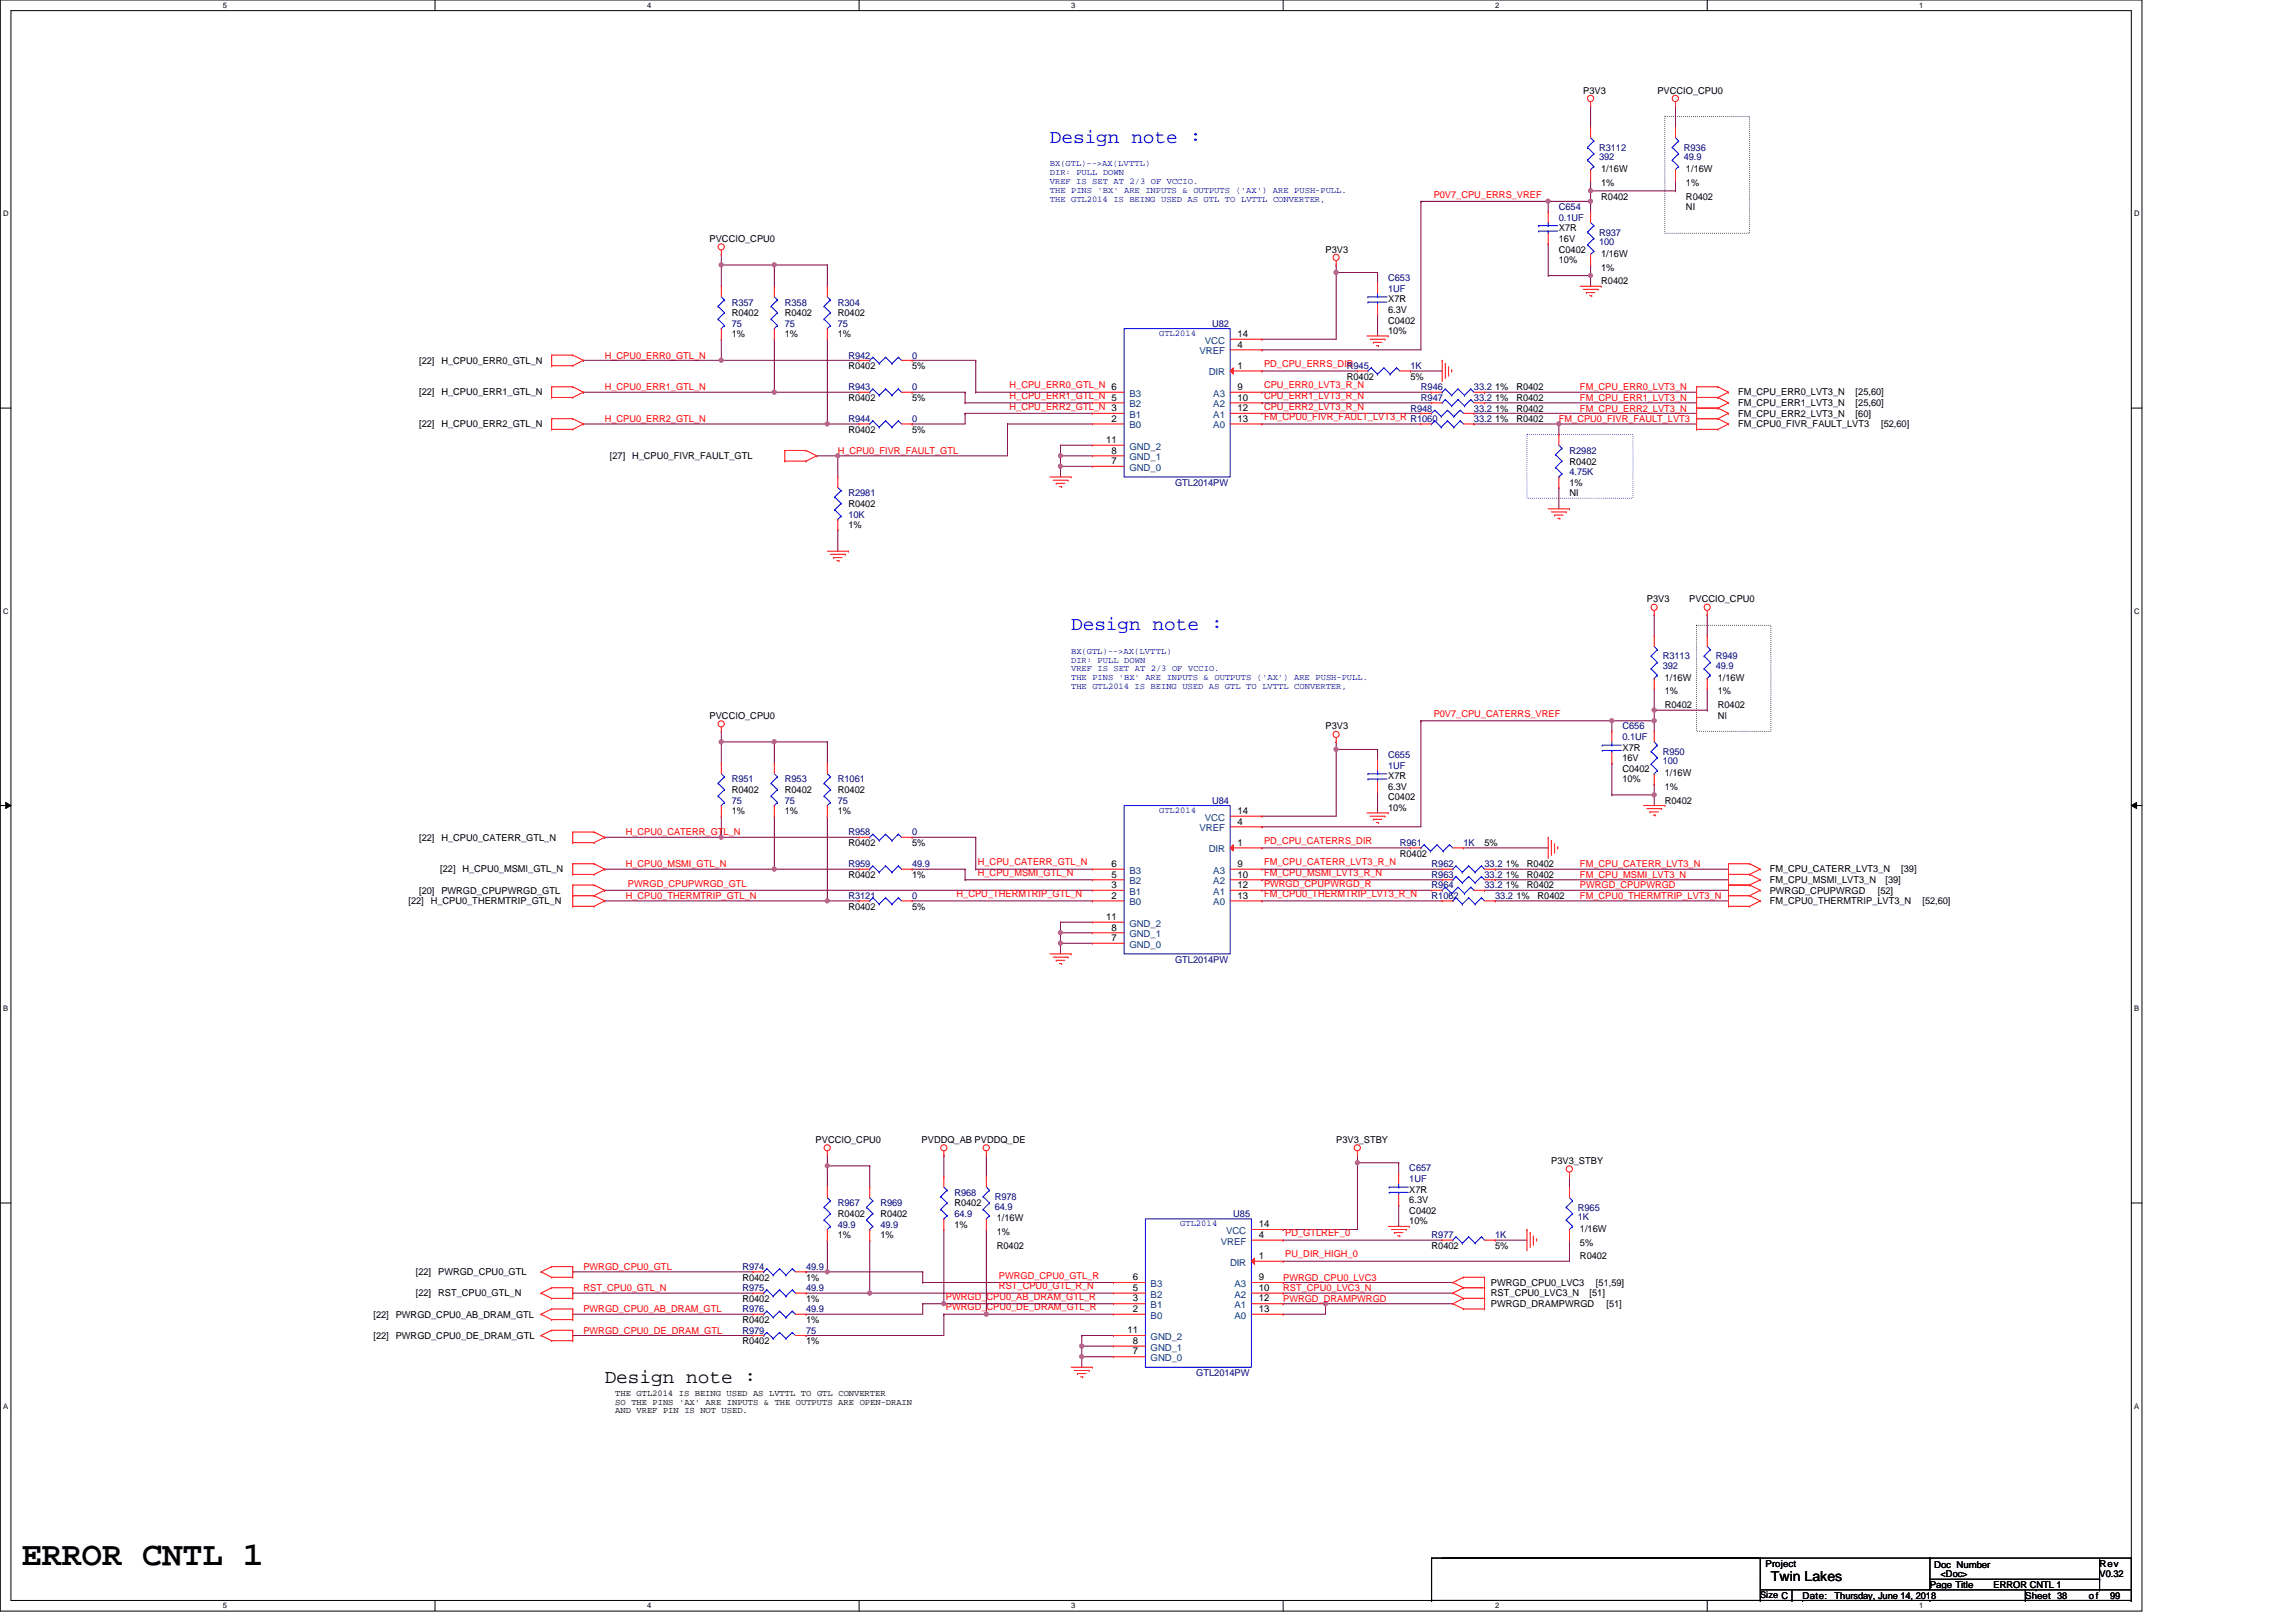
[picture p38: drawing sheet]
<svg xmlns="http://www.w3.org/2000/svg" width="297mm" height="210mm" viewBox="0 0 297 210" stroke-linecap="round" stroke-linejoin="round" font-family="sans-serif">
<defs><g id="words">
<text font-size="4.3" x="2.8" y="202.5">ERROR CNTL 1</text>
<g font-size="2.5" fill="#00f">
<text x="135.8" y="18.5">Design note :</text>
<text x="138.6" y="81.6">Design note :</text>
</g>
<text font-size="2.5" x="78.2" y="178.9">Design note :</text>
<text font-size="1.8" x="229.1" y="204.6">Twin Lakes</text>
<g font-size="1.2">
<text x="204.8" y="12.1">P3V3</text>
<text x="214.4" y="12.1">PVCCIO_CPU0</text>
<text x="207.2" y="22.2">1/16W</text>
<text x="218.1" y="22.2">1/16W</text>
<text x="201.7" y="29.9">X7R</text>
<text x="207.2" y="24">1%</text>
<text x="207.2" y="25.8">R0402</text>
<text x="218.1" y="24">1%</text>
<text x="218.1" y="25.8">R0402</text>
<text x="218.1" y="27.2">NI</text>
<text x="91.8" y="31.3">PVCCIO_CPU0</text>
<text x="171.5" y="32.7">P3V3</text>
<text x="201.7" y="31.3">16V</text>
<text x="201.7" y="32.7">C0402</text>
<text x="201.7" y="34">10%</text>
<text x="207.2" y="33.2">1/16W</text>
<text x="207.2" y="35">1%</text>
<text x="94.7" y="40.9">R0402</text>
<text x="101.5" y="40.9">R0402</text>
<text x="108.4" y="40.9">R0402</text>
<text x="179.6" y="39.1">X7R</text>
<text x="179.6" y="40.5">6.3V</text>
<text x="179.6" y="41.9">C0402</text>
<text x="207.2" y="36.8">R0402</text>
<text x="54.2" y="47.1">[22]</text>
<text x="57.1" y="47.1">H_CPU0_ERR0_GTL_N</text>
<text x="94.7" y="43.6">1%</text>
<text x="101.5" y="43.6">1%</text>
<text x="108.4" y="43.6">1%</text>
<text x="109.8" y="47.8">R0402</text>
<text x="118" y="47.8">5%</text>
<text x="160.1" y="47.7">1</text>
<text x="160.1" y="45">4</text>
<text x="160.1" y="43.6">14</text>
<text x="179.6" y="43.2">10%</text>
<text x="54.2" y="51.2">[22]</text>
<text x="57.1" y="51.2">H_CPU0_ERR1_GTL_N</text>
<text x="109.8" y="51.9">R0402</text>
<text x="118" y="51.9">5%</text>
<text x="160.1" y="50.5">9</text>
<text x="160.1" y="51.8">10</text>
<text x="160.1" y="53.2">12</text>
<text x="174.2" y="49.1">R0402</text>
<text x="182.5" y="49.1">5%</text>
<text x="193.4" y="50.5">1%</text>
<text x="193.4" y="53.3">1%</text>
<text x="193.4" y="51.9">1%</text>
<text x="196.2" y="50.5">R0402</text>
<text x="196.2" y="53.3">R0402</text>
<text x="196.2" y="51.9">R0402</text>
<text x="224.9" y="51.2">FM_CPU_ERR0_LVT3_N</text>
<text x="224.9" y="52.6">FM_CPU_ERR1_LVT3_N</text>
<text x="224.9" y="53.9">FM_CPU_ERR2_LVT3_N</text>
<text x="240.1" y="51.2">[25,60]</text>
<text x="240.1" y="52.6">[25,60]</text>
<text x="240.1" y="53.9">[60]</text>
<text x="54.2" y="55.3">[22]</text>
<text x="57.1" y="55.3">H_CPU0_ERR2_GTL_N</text>
<text x="78.9" y="59.4">[27]</text>
<text x="81.8" y="59.4">H_CPU0_FIVR_FAULT_GTL</text>
<text x="109.8" y="56">R0402</text>
<text x="118" y="56">5%</text>
<text x="143.1" y="57.3">11</text>
<text x="143.8" y="54.6">2</text>
<text x="143.8" y="58.7">8</text>
<text x="160.1" y="54.6">13</text>
<text x="193.4" y="54.6">1%</text>
<text x="196.2" y="54.6">R0402</text>
<text x="224.9" y="55.3">FM_CPU0_FIVR_FAULT_LVT3</text>
<text x="243.4" y="55.3">[52,60]</text>
<text x="109.8" y="65.6">R0402</text>
<text x="143.8" y="60">7</text>
<text x="203" y="60.1">R0402</text>
<text x="203" y="62.8">1%</text>
<text x="203" y="64.2">NI</text>
<text x="109.8" y="68.3">1%</text>
<text x="213.1" y="77.9">P3V3</text>
<text x="218.5" y="77.9">PVCCIO_CPU0</text>
<text x="215.4" y="88.1">1/16W</text>
<text x="215.4" y="89.9">1%</text>
<text x="222.2" y="88.1">1/16W</text>
<text x="222.2" y="89.9">1%</text>
<text x="91.8" y="93">PVCCIO_CPU0</text>
<text x="171.5" y="94.4">P3V3</text>
<text x="215.4" y="91.7">R0402</text>
<text x="222.2" y="91.7">R0402</text>
<text x="222.2" y="93">NI</text>
<text x="179.6" y="100.8">X7R</text>
<text x="209.9" y="97.1">X7R</text>
<text x="209.9" y="98.5">16V</text>
<text x="209.9" y="99.9">C0402</text>
<text x="209.9" y="101.3">10%</text>
<text x="215.4" y="100.4">1/16W</text>
<text x="94.7" y="102.6">R0402</text>
<text x="94.7" y="105.4">1%</text>
<text x="101.5" y="102.6">R0402</text>
<text x="101.5" y="105.4">1%</text>
<text x="108.4" y="102.6">R0402</text>
<text x="108.4" y="105.4">1%</text>
<text x="160.1" y="106.7">4</text>
<text x="160.1" y="105.3">14</text>
<text x="179.6" y="102.2">6.3V</text>
<text x="179.6" y="103.6">C0402</text>
<text x="179.6" y="105">10%</text>
<text x="215.4" y="102.2">1%</text>
<text x="215.4" y="104">R0402</text>
<text x="54.2" y="108.8">[22]</text>
<text x="57" y="112.9">[22]</text>
<text x="57.1" y="108.8">H_CPU0_CATERR_GTL_N</text>
<text x="59.8" y="112.9">H_CPU0_MSMI_GTL_N</text>
<text x="109.8" y="113.6">R0402</text>
<text x="109.8" y="109.5">R0402</text>
<text x="118" y="113.6">1%</text>
<text x="118" y="109.5">5%</text>
<text x="143.8" y="113.6">5</text>
<text x="143.8" y="112.2">6</text>
<text x="160.1" y="112.2">9</text>
<text x="160.1" y="113.6">10</text>
<text x="160.1" y="109.4">1</text>
<text x="181.1" y="110.9">R0402</text>
<text x="192.1" y="109.5">5%</text>
<text x="194.8" y="113.6">1%</text>
<text x="194.8" y="112.2">1%</text>
<text x="197.5" y="113.6">R0402</text>
<text x="197.5" y="112.2">R0402</text>
<text x="229" y="112.9">FM_CPU_CATERR_LVT3_N</text>
<text x="246" y="112.9">[39]</text>
<text x="52.9" y="117">[22]</text>
<text x="54.2" y="115.7">[20]</text>
<text x="55.7" y="117">H_CPU0_THERMTRIP_GTL_N</text>
<text x="57.1" y="115.7">PWRGD_CPUPWRGD_GTL</text>
<text x="109.8" y="117.7">R0402</text>
<text x="118" y="117.7">5%</text>
<text x="143.1" y="119">11</text>
<text x="143.8" y="116.3">2</text>
<text x="143.8" y="114.9">3</text>
<text x="160.1" y="114.9">12</text>
<text x="160.1" y="116.3">13</text>
<text x="194.8" y="115">1%</text>
<text x="196.2" y="116.3">1%</text>
<text x="197.5" y="115">R0402</text>
<text x="198.9" y="116.3">R0402</text>
<text x="229" y="114.3">FM_CPU_MSMI_LVT3_N</text>
<text x="229" y="115.7">PWRGD_CPUPWRGD</text>
<text x="229" y="117">FM_CPU0_THERMTRIP_LVT3_N</text>
<text x="242.9" y="115.7">[52]</text>
<text x="243.9" y="114.3">[39]</text>
<text x="248.7" y="117">[52,60]</text>
<text x="143.8" y="120.4">8</text>
<text x="143.8" y="121.8">7</text>
<text x="105.5" y="147.9">PVCCIO_CPU0</text>
<text x="119.2" y="147.9">PVDDQ_AB PVDDQ_DE</text>
<text x="172.9" y="147.9">P3V3_STBY</text>
<text x="182.3" y="154.3">X7R</text>
<text x="182.3" y="155.7">6.3V</text>
<text x="200.7" y="150.6">P3V3_STBY</text>
<text x="108.4" y="157.5">R0402</text>
<text x="108.4" y="160.2">1%</text>
<text x="113.9" y="157.5">R0402</text>
<text x="113.9" y="160.2">1%</text>
<text x="123.5" y="156.1">R0402</text>
<text x="123.5" y="158.9">1%</text>
<text x="129" y="158">1/16W</text>
<text x="129" y="159.8">1%</text>
<text x="129" y="161.6">R0402</text>
<text x="162.9" y="160.2">4</text>
<text x="162.9" y="158.8">14</text>
<text x="182.3" y="157.1">C0402</text>
<text x="182.3" y="158.5">10%</text>
<text x="185.2" y="161.6">R0402</text>
<text x="193.4" y="161.6">5%</text>
<text x="204.4" y="159.4">1/16W</text>
<text x="204.4" y="161.2">5%</text>
<text x="53.8" y="165">[22]</text>
<text x="53.8" y="167.8">[22]</text>
<text x="56.7" y="165">PWRGD_CPU0_GTL</text>
<text x="56.7" y="167.8">RST_CPU0_GTL_N</text>
<text x="96.1" y="165.7">R0402</text>
<text x="104.3" y="165.7">1%</text>
<text x="146.6" y="167">5</text>
<text x="146.6" y="165.7">6</text>
<text x="162.9" y="165.7">9</text>
<text x="162.9" y="167">10</text>
<text x="162.9" y="162.9">1</text>
<text x="192.9" y="166.4">PWRGD_CPU0_LVC3</text>
<text x="192.9" y="167.8">RST_CPU0_LVC3_N</text>
<text x="204.4" y="163">R0402</text>
<text x="205.7" y="167.8">[51]</text>
<text x="206.5" y="166.4">[51,59]</text>
<text x="48.3" y="170.5">[22]</text>
<text x="48.3" y="173.3">[22]</text>
<text x="51.2" y="170.5">PWRGD_CPU0_AB_DRAM_GTL</text>
<text x="51.2" y="173.3">PWRGD_CPU0_DE_DRAM_GTL</text>
<text x="96.1" y="168.5">R0402</text>
<text x="96.1" y="173.9">R0402</text>
<text x="96.1" y="171.2">R0402</text>
<text x="104.3" y="168.5">1%</text>
<text x="104.3" y="173.9">1%</text>
<text x="104.3" y="171.2">1%</text>
<text x="145.9" y="172.5">11</text>
<text x="146.6" y="169.8">2</text>
<text x="146.6" y="168.4">3</text>
<text x="146.6" y="173.9">8</text>
<text x="162.9" y="168.4">12</text>
<text x="162.9" y="169.8">13</text>
<text x="192.9" y="169.1">PWRGD_DRAMPWRGD</text>
<text x="207.8" y="169.1">[51]</text>
<text x="146.6" y="175.3">7</text>
<text x="228.4" y="202.8">Project</text>
<text x="250.2" y="202.9">Doc Number</text>
<text x="271.6" y="202.8">Rev</text>
<text x="227.7" y="206.8">Size C</text>
<text x="233.2" y="206.9">Date:</text>
<text x="237.3" y="206.9">Thursday, June 14, 2018</text>
<text x="249.7" y="205.5">Page Title</text>
<text x="251.1" y="204.1">&lt;Doc&gt;</text>
<text x="257.9" y="205.5">ERROR CNTL 1</text>
<text x="262" y="206.9">Sheet 38</text>
<text x="270.3" y="206.9">of</text>
<text x="271.6" y="204.1">V0.32</text>
<text x="273" y="206.9">99</text>
</g>
<g font-size="1.2" fill="#000080">
<text x="206.9" y="19.5">R3112</text>
<text x="206.9" y="20.7">392</text>
<text x="217.8" y="19.5">R936</text>
<text x="217.8" y="20.7">49.9</text>
<text x="201.7" y="27.2">C654</text>
<text x="201.7" y="28.6">0.1UF</text>
<text x="206.9" y="30.5">R937</text>
<text x="206.9" y="31.7">100</text>
<text x="94.7" y="39.5">R357</text>
<text x="101.5" y="39.5">R358</text>
<text x="108.4" y="39.5">R304</text>
<text x="179.6" y="36.4">C653</text>
<text x="179.6" y="37.7">1UF</text>
<text x="94.7" y="42.3">75</text>
<text x="101.5" y="42.3">75</text>
<text x="108.4" y="42.3">75</text>
<text x="109.8" y="46.4">R942</text>
<text x="118" y="46.4">0</text>
<text x="156.8" y="42.3">U82</text>
<text x="174.2" y="47.8">R945</text>
<text x="182.5" y="47.8">1K</text>
<text x="109.8" y="50.5">R943</text>
<text x="118" y="50.5">0</text>
<text x="182.5" y="53.3">R948</text>
<text x="183.8" y="50.5">R946</text>
<text x="183.8" y="51.9">R947</text>
<text x="190.7" y="50.5">33.2</text>
<text x="190.7" y="53.3">33.2</text>
<text x="190.7" y="51.9">33.2</text>
<text x="109.8" y="54.6">R944</text>
<text x="118" y="54.6">0</text>
<text x="190.7" y="54.6">33.2</text>
<text x="203" y="58.7">R2982</text>
<text x="109.8" y="64.2">R2981</text>
<text x="152" y="62.8">GTL2014PW</text>
<text x="203" y="61.5">4.75K</text>
<text x="109.8" y="67">10K</text>
<text x="215.1" y="85.3">R3113</text>
<text x="215.1" y="86.6">392</text>
<text x="222" y="85.3">R949</text>
<text x="222" y="86.6">49.9</text>
<text x="209.9" y="94.4">C656</text>
<text x="209.9" y="95.8">0.1UF</text>
<text x="94.7" y="101.3">R951</text>
<text x="101.5" y="101.3">R953</text>
<text x="108.4" y="101.3">R1061</text>
<text x="179.6" y="98.1">C655</text>
<text x="179.6" y="99.5">1UF</text>
<text x="215.1" y="97.7">R950</text>
<text x="215.1" y="98.9">100</text>
<text x="94.7" y="104">75</text>
<text x="101.5" y="104">75</text>
<text x="108.4" y="104">75</text>
<text x="156.8" y="104">U84</text>
<text x="109.8" y="112.2">R959</text>
<text x="109.8" y="108.1">R958</text>
<text x="118" y="112.2">49.9</text>
<text x="118" y="108.1">0</text>
<text x="181.1" y="109.5">R961</text>
<text x="185.2" y="113.6">R963</text>
<text x="185.2" y="112.2">R962</text>
<text x="189.3" y="109.5">1K</text>
<text x="192.1" y="113.6">33.2</text>
<text x="192.1" y="112.2">33.2</text>
<text x="109.8" y="116.3">R3121</text>
<text x="118" y="116.3">0</text>
<text x="185.2" y="115">R964</text>
<text x="185.2" y="116.3">R1062</text>
<text x="192.1" y="115">33.2</text>
<text x="193.4" y="116.3">33.2</text>
<text x="152" y="124.6">GTL2014PW</text>
<text x="123.5" y="154.7">R968</text>
<text x="128.7" y="155.3">R978</text>
<text x="182.3" y="151.6">C657</text>
<text x="182.3" y="153">1UF</text>
<text x="108.4" y="156.1">R967</text>
<text x="108.4" y="158.9">49.9</text>
<text x="113.9" y="156.1">R969</text>
<text x="113.9" y="158.9">49.9</text>
<text x="123.5" y="157.5">64.9</text>
<text x="128.7" y="156.5">64.9</text>
<text x="159.6" y="157.5">U85</text>
<text x="185.2" y="160.2">R977</text>
<text x="193.4" y="160.2">1K</text>
<text x="204.1" y="156.7">R965</text>
<text x="204.1" y="157.9">1K</text>
<text x="96.1" y="167.1">R975</text>
<text x="96.1" y="164.3">R974</text>
<text x="104.3" y="167.1">49.9</text>
<text x="104.3" y="164.3">49.9</text>
<text x="96.1" y="172.6">R979</text>
<text x="96.1" y="169.8">R976</text>
<text x="104.3" y="172.6">75</text>
<text x="104.3" y="169.8">49.9</text>
<text x="154.8" y="178.1">GTL2014PW</text>
</g>
<g font-size="1.2" fill="#f00">
<text x="185.5" y="25.6">P0V7_CPU_ERRS_VREF</text>
<text x="78.2" y="46.4">H_CPU0_ERR0_GTL_N</text>
<text x="163.5" y="47.5">PD_CPU_ERRS_DIR</text>
<text x="78.2" y="50.5">H_CPU0_ERR1_GTL_N</text>
<text x="130.6" y="53">H_CPU_ERR2_GTL_N 3</text>
<text x="130.6" y="51.6">H_CPU_ERR1_GTL_N 5</text>
<text x="130.6" y="50.3">H_CPU_ERR0_GTL_N 6</text>
<text x="163.5" y="50.3">CPU_ERR0_LVT3_R_N</text>
<text x="163.5" y="53">CPU_ERR2_LVT3_R_N</text>
<text x="163.5" y="51.6">CPU_ERR1_LVT3_R_N</text>
<text x="204.4" y="53.3">FM_CPU_ERR2_LVT3_N</text>
<text x="204.4" y="50.5">FM_CPU_ERR0_LVT3_N</text>
<text x="204.4" y="51.9">FM_CPU_ERR1_LVT3_N</text>
<text x="78.2" y="54.6">H_CPU0_ERR2_GTL_N</text>
<text x="108.4" y="58.7">H_CPU0_FIVR_FAULT_GTL</text>
<text x="163.5" y="54.4">FM_CPU0_FIVR_FAULT_LVT3_R R1060</text>
<text x="201.7" y="54.6">FM_CPU0_FIVR_FAULT_LVT3</text>
<text x="185.5" y="92.8">P0V7_CPU_CATERRS_VREF</text>
<text x="81" y="108.1">H_CPU0_CATERR_GTL_N</text>
<text x="81" y="112.2">H_CPU0_MSMI_GTL_N</text>
<text x="126.5" y="113.4">H_CPU_MSMI_GTL_N</text>
<text x="126.5" y="112">H_CPU_CATERR_GTL_N</text>
<text x="163.5" y="113.4">FM_CPU_MSMI_LVT3_R_N</text>
<text x="163.5" y="109.2">PD_CPU_CATERRS_DIR</text>
<text x="163.5" y="112">FM_CPU_CATERR_LVT3_R_N</text>
<text x="204.4" y="113.6">FM_CPU_MSMI_LVT3_N</text>
<text x="204.4" y="112.2">FM_CPU_CATERR_LVT3_N</text>
<text x="81" y="116.3">H_CPU0_THERMTRIP_GTL_N</text>
<text x="81.2" y="114.7">PWRGD_CPUPWRGD_GTL</text>
<text x="123.8" y="116.1">H_CPU_THERMTRIP_GTL_N</text>
<text x="163.5" y="114.7">PWRGD_CPUPWRGD_R</text>
<text x="163.5" y="116.1">FM_CPU0_THERMTRIP_LVT3_R_N</text>
<text x="204.4" y="115">PWRGD_CPUPWRGD</text>
<text x="204.4" y="116.3">FM_CPU0_THERMTRIP_LVT3_N</text>
<text x="166.3" y="160">PD_GTLREF_0</text>
<text x="75.5" y="164.3">PWRGD_CPU0_GTL</text>
<text x="75.5" y="167.1">RST_CPU0_GTL_N</text>
<text x="129.2" y="165.5">PWRGD_CPU0_GTL_R</text>
<text x="129.2" y="166.9">RST_CPU0_GTL_R_N</text>
<text x="166" y="167.1">RST_CPU0_LVC3_N</text>
<text x="166" y="165.7">PWRGD_CPU0_LVC3</text>
<text x="166.3" y="162.7">PU_DIR_HIGH_0</text>
<text x="75.5" y="169.8">PWRGD_CPU0_AB_DRAM_GTL</text>
<text x="75.5" y="172.6">PWRGD_CPU0_DE_DRAM_GTL</text>
<text x="122.4" y="169.6">PWRGD_CPU0_DE_DRAM_GTL_R</text>
<text x="122.4" y="168.2">PWRGD_CPU0_AB_DRAM_GTL_R</text>
<text x="166" y="168.5">PWRGD_DRAMPWRGD</text>
</g>
<g font-size="1.2" fill="#004080">
<text x="155.2" y="45.8">VREF</text>
<text x="155.9" y="44.5">VCC</text>
<text x="146.1" y="52.7">B2</text>
<text x="146.1" y="51.3">B3</text>
<text x="156.4" y="48.6">DIR</text>
<text x="157" y="51.3">A3</text>
<text x="157" y="52.7">A2</text>
<text x="146.1" y="55.4">B0</text>
<text x="146.1" y="54.1">B1</text>
<text x="146.1" y="58.2">GND_2</text>
<text x="146.1" y="59.6">GND_1</text>
<text x="157" y="54.1">A1</text>
<text x="157" y="55.4">A0</text>
<text x="146.1" y="60.9">GND_0</text>
<text x="155.2" y="107.6">VREF</text>
<text x="155.9" y="106.2">VCC</text>
<text x="146.1" y="113.1">B3</text>
<text x="156.4" y="110.3">DIR</text>
<text x="157" y="113.1">A3</text>
<text x="146.1" y="117.2">B0</text>
<text x="146.1" y="115.8">B1</text>
<text x="146.1" y="114.4">B2</text>
<text x="146.1" y="119.9">GND_2</text>
<text x="157" y="114.4">A2</text>
<text x="157" y="115.8">A1</text>
<text x="157" y="117.2">A0</text>
<text x="146.1" y="121.3">GND_1</text>
<text x="146.1" y="122.6">GND_0</text>
<text x="157.9" y="161.1">VREF</text>
<text x="158.6" y="159.7">VCC</text>
<text x="148.9" y="167.9">B2</text>
<text x="148.9" y="166.5">B3</text>
<text x="159.1" y="163.8">DIR</text>
<text x="159.7" y="166.5">A3</text>
<text x="159.7" y="167.9">A2</text>
<text x="148.9" y="170.6">B0</text>
<text x="148.9" y="169.3">B1</text>
<text x="148.9" y="173.4">GND_2</text>
<text x="159.7" y="169.3">A1</text>
<text x="159.7" y="170.6">A0</text>
<text x="148.9" y="174.8">GND_1</text>
<text x="148.9" y="176.1">GND_0</text>
</g>
<g font-size="1.1" fill="#00f">
<text x="135.8" y="21.5">BX(GTL)--&gt;AX(LVTTL)</text>
<text x="135.8" y="22.6">DIR: PULL DOWN</text>
<text x="135.8" y="23.8">VREF IS SET AT 2/3 OF VCCIO.</text>
<text x="135.8" y="24.9">THE PINS 'BX' ARE INPUTS &amp; OUTPUTS ('AX') ARE PUSH-PULL.</text>
<text x="135.8" y="26.1">THE GTL2014 IS BEING USED AS GTL TO LVTTL CONVERTER,</text>
<text x="150" y="43.5">GTL2014</text>
<text x="138.6" y="84.6">BX(GTL)--&gt;AX(LVTTL)</text>
<text x="138.6" y="85.7">DIR: PULL DOWN</text>
<text x="138.6" y="86.9">VREF IS SET AT 2/3 OF VCCIO.</text>
<text x="138.6" y="88">THE PINS 'BX' ARE INPUTS &amp; OUTPUTS ('AX') ARE PUSH-PULL.</text>
<text x="138.6" y="89.2">THE GTL2014 IS BEING USED AS GTL TO LVTTL CONVERTER,</text>
<text x="150" y="105.2">GTL2014</text>
<text x="152.7" y="158.7">GTL2014</text>
</g>
<g font-size="1.1">
<text x="79.6" y="180.6">THE GTL2014 IS BEING USED AS LVTTL TO GTL CONVERTER</text>
<text x="79.6" y="181.8">SO THE PINS 'AX' ARE INPUTS &amp; THE OUTPUTS ARE OPEN-DRAIN</text>
<text x="79.6" y="182.9">AND VREF PIN IS NOT USED.</text>
</g>
<g font-size="1">
<text x="28.8" y="1">5</text>
<text x="83.7" y="1">4</text>
<text x="138.6" y="1">3</text>
<text x="193.4" y="1">2</text>
<text x="248.3" y="1">1</text>
<text x=".4" y="28">D</text>
<text x="276.1" y="28">D</text>
<text x=".4" y="79.4">C</text>
<text x="276.1" y="79.4">C</text>
<text x=".4" y="130.9">B</text>
<text x="276.1" y="130.9">B</text>
<text x=".4" y="182.3">A</text>
<text x="276.1" y="182.3">A</text>
<text x="28.8" y="208.2">5</text>
<text x="83.7" y="208.2">4</text>
<text x="138.6" y="208.2">3</text>
<text x="193.4" y="208.2">2</text>
<text x="248.3" y="208.2">1</text>
</g>
</g></defs>
<path d="M0 0h277.1v208.5h-277.1zM1.4 1.4h274.3v205.7h-274.3z" fill="none" stroke="#000" stroke-width=".13"/>
<g fill="#fff">
<path d="M28.8 .1h.6v1.1h-.6z"/>
<path d="M28.8 207.3h.6v1.1h-.6z"/>
</g>
<path d="M56.3 0v1.4M56.3 207.1v1.4" fill="none" stroke="#000" stroke-width=".13"/>
<g fill="#fff">
<path d="M83.7 .1h.6v1.1h-.6z"/>
<path d="M83.7 207.3h.6v1.1h-.6z"/>
</g>
<path d="M111.1 0v1.4M111.1 207.1v1.4" fill="none" stroke="#000" stroke-width=".13"/>
<g fill="#fff">
<path d="M138.6 .1h.5v1.1h-.5z"/>
<path d="M138.6 207.3h.5v1.1h-.5z"/>
</g>
<path d="M166 0v1.4M166 207.1v1.4" fill="none" stroke="#000" stroke-width=".13"/>
<g fill="#fff">
<path d="M193.4 .1h.6v1.1h-.6z"/>
<path d="M193.4 207.3h.6v1.1h-.6z"/>
</g>
<path d="M220.9 0v1.4M220.9 207.1v1.4" fill="none" stroke="#000" stroke-width=".13"/>
<g fill="#fff">
<path d="M248.3 .1h.6v1.1h-.6z"/>
<path d="M248.3 207.3h.6v1.1h-.6z"/>
<path d="M.4 27.1h.7v1.1h-.7z"/>
<path d="M276.1 27.1h.7v1.1h-.7z"/>
<path d="M.4 78.5h.7v1.1h-.7z"/>
<path d="M276.1 78.5h.7v1.1h-.7z"/>
</g>
<path d="M0 52.8h1.4M275.7 52.8h1.4" fill="none" stroke="#000" stroke-width=".13"/>
<g fill="#fff">
<path d="M.4 130h.7v1.1h-.7z"/>
<path d="M276.1 130h.6v1.1h-.6z"/>
</g>
<path d="M0 104.2h1.4M.7 103.8l.7 .4-.7 .4zM275.7 104.2l.7-.4v.8zM275.7 104.2h1.4" fill="none" stroke="#000" stroke-width=".13"/>
<path d="M.7 103.8l.7 .4-.7 .4zM275.7 104.2l.7-.4v.8z" fill="#000"/>
<g fill="#fff">
<path d="M.4 181.4h.7v1.1h-.7z"/>
<path d="M276.1 181.4h.6v1.1h-.6z"/>
</g>
<path d="M0 155.7h1.4M275.7 155.7h1.4" fill="none" stroke="#000" stroke-width=".13"/>
<path d="M197.5 56.2h13.8v8.3h-13.8z" fill="none" stroke="#00f" stroke-width=".13" stroke-dasharray="0 .3"/>
<path d="M215.4 15.1h11v15.1h-11zM219.5 80.9h9.6v13.7h-9.6z" fill="none" stroke="#000" stroke-width=".13" stroke-dasharray="0 .3"/>
<path d="M172.9 35.3h.1M172.9 35.3h5.3" fill="none" stroke="#800040" stroke-width=".13"/>
<circle cx="172.9" cy="35.3" r=".27" fill="#f0f"/>
<circle cx="172.9" cy="35.3" r=".27" fill="none" stroke="#f0f" stroke-width=".13"/>
<g fill="none" stroke="#800040" stroke-width=".13">
<path d="M172.9 35.3h.1M172.9 34.3h.1M172.9 34.3v9.6h-9.6M178.2 35.3h.1M178.2 35.3v1.3M200.3 31.6h.1M200.3 26.1h.1M200.3 26.1v1.3M200.3 31.6v4.1M163.3 43.9h.1M163.3 45.3h.1M163.3 45.3h20.5"/>
<path d="M178.2 40.7h.1M178.2 40.7v2.8"/>
</g>
<circle cx="200.3" cy="26" r=".27" fill="#f0f"/>
<circle cx="200.3" cy="26" r=".27" fill="none" stroke="#f0f" stroke-width=".13"/>
<path d="M205.8 24.7h.1M205.8 34.3h.1M205.8 24.7v1.4M205.8 34.3v1.4" fill="none" stroke="#800040" stroke-width=".13"/>
<circle cx="205.8" cy="35.7" r=".27" fill="#f0f"/>
<circle cx="205.8" cy="35.7" r=".27" fill="none" stroke="#f0f" stroke-width=".13"/>
<path d="M200.3 35.7h.1M200.3 35.7h5.5M205.8 35.7h.1M205.8 35.7v1.3M137.2 57.6h.1M137.2 59h.1M137.2 57.6v1.4M137.2 57.6h4.1M137.2 59h4.1" fill="none" stroke="#800040" stroke-width=".13"/>
<circle cx="137.2" cy="59" r=".27" fill="#f0f"/>
<circle cx="137.2" cy="59" r=".27" fill="none" stroke="#f0f" stroke-width=".13"/>
<path d="M137.2 59h.1M137.2 59v1.3M137.2 60.3h.1M137.2 60.3h4.1" fill="none" stroke="#800040" stroke-width=".13"/>
<circle cx="137.2" cy="60.3" r=".27" fill="#f0f"/>
<circle cx="137.2" cy="60.3" r=".27" fill="none" stroke="#f0f" stroke-width=".13"/>
<path d="M107 43.9h.1M107 43.9v11M137.2 60.3h.1M137.2 60.3v1.4" fill="none" stroke="#800040" stroke-width=".13"/>
<circle cx="107" cy="54.9" r=".27" fill="#f0f"/>
<circle cx="107" cy="54.9" r=".27" fill="none" stroke="#f0f" stroke-width=".13"/>
<path d="M93.3 34.3h.1M93.3 32.9h.1M93.3 34.3h6.9M93.3 32.9v1.4M93.3 46.6h.1M93.3 46.6h17.8" fill="none" stroke="#800040" stroke-width=".13"/>
<circle cx="93.3" cy="46.6" r=".27" fill="#f0f"/>
<circle cx="93.3" cy="46.6" r=".27" fill="none" stroke="#f0f" stroke-width=".13"/>
<path d="M100.2 34.3h.1M100.2 34.3h6.8M93.3 43.9h.1M93.3 43.9v2.7M100.2 43.9h.1M100.2 43.9v6.9" fill="none" stroke="#800040" stroke-width=".13"/>
<circle cx="100.2" cy="34.3" r=".27" fill="#f0f"/>
<circle cx="100.2" cy="34.3" r=".27" fill="none" stroke="#f0f" stroke-width=".13"/>
<path d="M93.3 34.3h.1M93.3 34.3v2.7M100.2 34.3h.1M100.2 34.3v2.7M107 34.3h.1M107 34.3v2.7" fill="none" stroke="#800040" stroke-width=".13"/>
<circle cx="93.3" cy="34.3" r=".27" fill="#f0f"/>
<circle cx="93.3" cy="34.3" r=".27" fill="none" stroke="#f0f" stroke-width=".13"/>
<path d="M75.5 46.6h.1M75.5 50.8h.1M75.5 54.9h.1M75.5 54.9h31.5M75.5 46.6h17.8M75.5 50.8h35.6M100.2 50.8h.1M130.3 54.9h.1M130.3 54.9h11" fill="none" stroke="#800040" stroke-width=".13"/>
<circle cx="100.2" cy="50.7" r=".27" fill="#f0f"/>
<circle cx="100.2" cy="50.7" r=".27" fill="none" stroke="#f0f" stroke-width=".13"/>
<g fill="none" stroke="#800040" stroke-width=".13">
<path d="M183.8 26.1h.1M183.8 26.1h22M200.3 26.1h.1M205.8 26.1h.1M205.8 26.1v1.3M107 54.9h.1M107 54.9h4.1M118 54.9h.1M118 50.8h.1M118 46.6h.1M118 50.8h6.9M118 46.6h8.2"/>
<path d="M124.9 53.5h.1M124.9 50.8h.1M124.9 52.1h.1M124.9 53.5v1.4h-6.9M124.9 50.8v1.3M124.9 53.5h16.4M124.9 52.1h16.4M126.2 46.6h.1M126.2 50.8h.1M126.2 50.8h15.1M126.2 46.6v4.2M163.3 48h.1"/>
<path d="M163.3 48h12.3M182.5 48h.1M182.5 48h4.1M190.7 53.5h.1M190.7 53.5h28.8"/>
</g>
<circle cx="205.8" cy="26" r=".27" fill="#f0f"/>
<circle cx="205.8" cy="26" r=".27" fill="none" stroke="#f0f" stroke-width=".13"/>
<g fill="none" stroke="#800040" stroke-width=".13">
<path d="M183.8 26.1h.1M183.8 26.1v19.2M163.3 50.8h.1M163.3 53.5h.1M163.3 52.1h.1M163.3 50.8h21.9M163.3 53.5h20.5M163.3 52.1h21.9M192.1 50.8h.1M192.1 52.1h.1M192.1 50.8h27.4M192.1 52.1h27.4"/>
<path d="M172.9 97h.1M172.9 97h5.3M172.9 97v8.6M163.3 113.9h.1M163.3 113.9h23.3M192.1 115.2h.1M192.1 115.2h31.5M193.4 113.9h.1M193.4 113.9h30.2"/>
</g>
<circle cx="172.9" cy="97" r=".27" fill="#f0f"/>
<circle cx="172.9" cy="97" r=".27" fill="none" stroke="#f0f" stroke-width=".13"/>
<g fill="none" stroke="#800040" stroke-width=".13">
<path d="M172.9 96h.1M172.9 96v1M178.2 97h.1M178.2 97v1.3M208.5 98.8h.1M208.5 93.3h.1M208.5 93.3v1.3M208.5 98.8v4.1M214 91.9h.1M214 91.9v1.4M163.3 105.6h.1M163.3 107h.1"/>
<path d="M163.3 105.6h9.6M163.3 107h20.5M178.2 102.5h.1M178.2 102.5v2.7"/>
</g>
<circle cx="214" cy="91.9" r=".27" fill="#f0f"/>
<circle cx="214" cy="91.9" r=".27" fill="none" stroke="#f0f" stroke-width=".13"/>
<path d="M208.5 102.9h.1M214 101.5h.1M214 101.5v1.4h-5.5" fill="none" stroke="#800040" stroke-width=".13"/>
<circle cx="214" cy="102.9" r=".27" fill="#f0f"/>
<circle cx="214" cy="102.9" r=".27" fill="none" stroke="#f0f" stroke-width=".13"/>
<path d="M137.2 119.3h.1M137.2 119.3v1.4M137.2 119.3h4.1M214 102.9h.1M214 102.9v1.3M137.2 120.7h.1M137.2 120.7h4.1" fill="none" stroke="#800040" stroke-width=".13"/>
<circle cx="137.2" cy="120.7" r=".27" fill="#f0f"/>
<circle cx="137.2" cy="120.7" r=".27" fill="none" stroke="#f0f" stroke-width=".13"/>
<path d="M137.2 120.7h.1M137.2 122.1h.1M137.2 120.7v1.4M137.2 122.1h4.1" fill="none" stroke="#800040" stroke-width=".13"/>
<circle cx="137.2" cy="122.1" r=".27" fill="#f0f"/>
<circle cx="137.2" cy="122.1" r=".27" fill="none" stroke="#f0f" stroke-width=".13"/>
<path d="M93.3 96h.1M93.3 96h6.9M137.2 122.1h.1M137.2 122.1v1.3" fill="none" stroke="#800040" stroke-width=".13"/>
<circle cx="93.3" cy="96" r=".27" fill="#f0f"/>
<circle cx="93.3" cy="96" r=".27" fill="none" stroke="#f0f" stroke-width=".13"/>
<path d="M93.3 94.6h.1M93.3 94.6v1.4M93.3 108.4h.1M93.3 108.4h17.8" fill="none" stroke="#800040" stroke-width=".13"/>
<circle cx="93.3" cy="108.3" r=".27" fill="#f0f"/>
<circle cx="93.3" cy="108.3" r=".27" fill="none" stroke="#f0f" stroke-width=".13"/>
<path d="M93.3 96h.1M93.3 96v2.8M100.2 96h.1M100.2 96v2.8M78.2 108.4h.1M78.2 112.5h.1M78.2 112.5h32.9M93.3 105.6h.1M93.3 105.6v2.8h-15.1M100.2 105.6h.1M100.2 112.5h.1M100.2 105.6v6.9" fill="none" stroke="#800040" stroke-width=".13"/>
<circle cx="100.2" cy="112.5" r=".27" fill="#f0f"/>
<circle cx="100.2" cy="112.5" r=".27" fill="none" stroke="#f0f" stroke-width=".13"/>
<g fill="none" stroke="#800040" stroke-width=".13">
<path d="M183.8 93.3h.1M183.8 93.3h30.2M208.5 93.3h.1M78.2 115.2h.1M78.2 115.2h63.1M118 112.5h.1M118 108.4h.1M118 112.5h6.9M118 108.4h8.2M124.9 112.5h.1M124.9 113.9h.1M124.9 112.5v1.4"/>
<path d="M124.9 113.9h16.4M126.2 108.4h.1M126.2 112.5h.1M126.2 112.5h15.1M126.2 108.4v4.1M163.3 109.7h.1M163.3 109.7h19.2M189.3 109.7h.1M189.3 109.7h11"/>
</g>
<circle cx="214" cy="93.3" r=".27" fill="#f0f"/>
<circle cx="214" cy="93.3" r=".27" fill="none" stroke="#f0f" stroke-width=".13"/>
<circle cx="208.5" cy="93.3" r=".27" fill="#f0f"/>
<circle cx="208.5" cy="93.3" r=".27" fill="none" stroke="#f0f" stroke-width=".13"/>
<g fill="none" stroke="#800040" stroke-width=".13">
<path d="M183.8 93.3h.1M183.8 93.3v13.7M214 93.3h.1M214 93.3v1.3M163.3 112.5h.1M163.3 115.2h.1M163.3 112.5h23.3M163.3 115.2h21.9M193.4 112.5h.1M193.4 112.5h30.2M175.6 150.5h.1M175.6 150.5h5.4"/>
<path d="M175.6 150.5v8.6M166 167.3h.1M166 167.3h22"/>
</g>
<circle cx="175.6" cy="150.5" r=".27" fill="#f0f"/>
<circle cx="175.6" cy="150.5" r=".27" fill="none" stroke="#f0f" stroke-width=".13"/>
<g fill="none" stroke="#800040" stroke-width=".13">
<path d="M166 159.1h.1M166 159.1h9.6M175.6 149.5h.1M175.6 149.5v1M181 156h.1M181 150.5h.1M181 150.5v1.3M181 156v2.7M203 152.3h.1M203 152.3v1.3M140 172.8h.1M140 172.8v1.4"/>
<path d="M203 160.5h.1M203 160.5v2.7"/>
</g>
<circle cx="139.9" cy="174.2" r=".27" fill="#f0f"/>
<circle cx="139.9" cy="174.2" r=".27" fill="none" stroke="#f0f" stroke-width=".13"/>
<path d="M140 172.8h.1M140 174.2h.1M140 175.6h.1M140 172.8h4.1M140 174.2h4.1M140 174.2v2.7M140 175.6h4.1" fill="none" stroke="#800040" stroke-width=".13"/>
<circle cx="139.9" cy="175.6" r=".27" fill="#f0f"/>
<circle cx="139.9" cy="175.6" r=".27" fill="none" stroke="#f0f" stroke-width=".13"/>
<g fill="none" stroke="#800040" stroke-width=".13">
<path d="M74.1 164.6h.1M74.1 167.3h.1M74.1 170.1h.1M74.1 164.6h23.3M74.1 167.3h23.3M74.1 170.1h23.3M104.3 170.1h.1M104.3 167.3h.1M104.3 164.6h.1M104.3 164.6h2.7M104.3 167.3h8.2M104.3 170.1h15.1"/>
<path d="M119.4 168.7h.1M119.4 168.7h2.7"/>
</g>
<circle cx="107" cy="164.6" r=".27" fill="#f0f"/>
<circle cx="107" cy="164.6" r=".27" fill="none" stroke="#f0f" stroke-width=".13"/>
<g fill="none" stroke="#800040" stroke-width=".13">
<path d="M166 166h.1M166 168.7h.1M166 160.5h.1M166 163.2h.1M166 170.1h.1M166 166h22M166 168.7h22M166 160.5h20.6M166 163.2h37M171.5 168.7h.1M171.5 168.7v1.4h-5.5M193.4 160.5h.1"/>
<path d="M193.4 160.5h4.1"/>
</g>
<circle cx="171.5" cy="168.7" r=".27" fill="#f0f"/>
<circle cx="171.5" cy="168.7" r=".27" fill="none" stroke="#f0f" stroke-width=".13"/>
<g fill="none" stroke="#800040" stroke-width=".13">
<path d="M105.7 59h.1M105.7 59h2.7M130.3 54.9h.1M130.3 54.9v4.1M163.3 54.9h.1M163.3 54.9h20.5M190.7 54.9h.1M190.7 54.9h11M78.2 116.6h.1M78.2 116.6h28.8M74.1 172.8h.1M74.1 172.8h23.3"/>
<path d="M104.3 172.8h.1M104.3 172.8h17.8"/>
</g>
<circle cx="107" cy="116.6" r=".27" fill="#f0f"/>
<circle cx="107" cy="116.6" r=".27" fill="none" stroke="#f0f" stroke-width=".13"/>
<path d="M100.2 96h.1M100.2 96h6.8M107 96h.1M107 96v2.8" fill="none" stroke="#800040" stroke-width=".13"/>
<circle cx="100.2" cy="96" r=".27" fill="#f0f"/>
<circle cx="100.2" cy="96" r=".27" fill="none" stroke="#f0f" stroke-width=".13"/>
<g fill="none" stroke="#800040" stroke-width=".13">
<path d="M201.7 54.9h.1M201.7 54.9v1.3M201.7 54.9h17.8M107 105.6h.1M107 105.6v11M163.3 116.6h.1M163.3 116.6h23.3M193.4 116.6h.1M193.4 116.6h30.2M119.4 168.7h.1M119.4 168.7v1.4M122.1 170.1h.1"/>
<path d="M122.1 170.1h5.5M122.1 170.1v2.7"/>
</g>
<circle cx="201.7" cy="54.9" r=".27" fill="#f0f"/>
<circle cx="201.7" cy="54.9" r=".27" fill="none" stroke="#f0f" stroke-width=".13"/>
<path d="M108.4 59h.1M108.4 59v2.7M108.4 59h21.9M201.7 63.1h.1M201.7 63.1v2.7" fill="none" stroke="#800040" stroke-width=".13"/>
<circle cx="108.4" cy="59" r=".27" fill="#f0f"/>
<circle cx="108.4" cy="59" r=".27" fill="none" stroke="#f0f" stroke-width=".13"/>
<g fill="none" stroke="#800040" stroke-width=".13">
<path d="M108.4 68.6h.1M108.4 68.6v2.7M107 150.9h.1M107 149.5h.1M107 150.9h5.5M107 149.5v4.1M112.5 150.9h.1M112.5 150.9v2.7M127.6 149.5h.1M127.6 149.5v2.8M119.4 164.6h.1M119.4 166h.1"/>
<path d="M119.4 164.6v1.4M119.4 166h24.7"/>
</g>
<circle cx="107" cy="150.9" r=".27" fill="#f0f"/>
<circle cx="107" cy="150.9" r=".27" fill="none" stroke="#f0f" stroke-width=".13"/>
<path d="M127.6 159.1h.1M127.6 159.1v11M127.6 170.1h.1M127.6 170.1h16.5" fill="none" stroke="#800040" stroke-width=".13"/>
<circle cx="127.6" cy="170.1" r=".27" fill="#f0f"/>
<circle cx="127.6" cy="170.1" r=".27" fill="none" stroke="#f0f" stroke-width=".13"/>
<path d="M112.5 160.5h.1M112.5 167.3h.1M112.5 160.5v6.8M112.5 167.3h31.6" fill="none" stroke="#800040" stroke-width=".13"/>
<circle cx="112.5" cy="167.3" r=".27" fill="#f0f"/>
<circle cx="112.5" cy="167.3" r=".27" fill="none" stroke="#f0f" stroke-width=".13"/>
<path d="M122.1 149.5h.1M122.1 149.5v2.8M122.1 159.1v9.6M107 160.5h.1M107 164.6h.1M107 160.5v4.1M107 164.6h12.4M122.1 168.7h.1M122.1 168.7h22" fill="none" stroke="#800040" stroke-width=".13"/>
<circle cx="122.1" cy="168.7" r=".27" fill="#f0f"/>
<circle cx="122.1" cy="168.7" r=".27" fill="none" stroke="#f0f" stroke-width=".13"/>
<path d="M205.8 13.7h.1M205.8 13.7v2.8M216.8 13.7h.1M216.8 13.7v2.8M205.8 24.7h.1M205.8 24.7h11M216.8 24.7h.1M216.8 23.3v1.4" fill="none" stroke="#800040" stroke-width=".13"/>
<circle cx="205.8" cy="24.7" r=".27" fill="#f0f"/>
<circle cx="205.8" cy="24.7" r=".27" fill="none" stroke="#f0f" stroke-width=".13"/>
<g fill="none" stroke="#800040" stroke-width=".13">
<path d="M205.8 24.7h.1M205.8 23.3v1.4M214 79.6h.1M214 79.6v2.7M220.9 79.6h.1M220.9 79.6v2.7M214 91.9h.1M214 89.2v2.7M214 91.9h6.9M220.9 91.9h.1M220.9 89.2v2.7M107 116.6h.1"/>
<path d="M107 116.6h4.1M118 116.6h23.3M141.3 116.6h.1"/>
</g>
<g fill="none" stroke="#f00" stroke-width=".13">
<path d="M205.8 13.7h.1M205.8 13.2v.5M216.8 13.7h.1M216.8 13.2v.5M93.3 32.9h.1M93.3 32.4v.5M172.9 34.3h.1M172.9 33.7v.6M204.4 37h2.8M204.8 37.4h2M205.2 37.9h.1M205.2 37.9h1.1"/>
<path d="M205.7 38.3h.2M205.8 27.4h.1M205.8 34.3h.1M205.8 27.4v1.4M205.8 32.9v1.4M205.9 38.3h.1M206.8 37.4h.1M207.2 37h.1M71.4 46h.1M71.4 47.3h.1M71.4 54.2h.1M71.4 55.6h.1"/>
<path d="M71.4 50.1h.1M71.4 51.4h.1M71.4 46h2.7M71.4 46v1.3M71.4 50.1v1.3M71.4 54.2v1.4M71.4 47.3h2.7M71.4 54.2h2.7M71.4 55.6h2.7M71.4 50.1h2.7M71.4 51.4h2.7M74.1 46h.1"/>
<path d="M74.1 47.3h.1M74.1 54.2h.1M74.1 55.6h.1M74.1 50.1h.1M74.1 51.4h.1M74.1 46l1.4 .6M74.1 54.2l1.4 .7M74.1 50.1l1.4 .7M75.5 46.6h.1M75.5 54.9h.1M75.5 50.8h.1M75.5 46.6l-1.4 .7"/>
<path d="M75.5 54.9l-1.4 .7M75.5 50.8l-1.4 .6M101.5 58.3h.1M101.5 59.7h.1M101.5 58.3h2.8M101.5 58.3v1.4M101.5 59.7h2.8M104.3 58.3h.1M104.3 59.7h.1M104.3 58.3l1.4 .7M105.7 59h.1M105.7 59l-1.4 .7"/>
<path d="M176.8 43.5h2.8M177.2 43.9h2M177.7 44.3h.1M177.7 44.3h1.1M178.1 44.7h.2M178.3 44.7h.1M179.2 43.9h.1M179.6 43.5h.1M186.6 46.6h.1M186.6 46.6v2.8M187 47.1h.1M187 47.1v1.9"/>
<path d="M187.4 48.6h.1M187.4 47.5v1.1M187.8 47.9h.1M187.8 47.9v.3M219.5 51.4h.1M219.5 50.1h.1M219.5 52.8h.1M219.5 54.2h.1M219.5 55.6h.1M219.5 54.2h2.7M219.5 55.6h2.7M219.5 50.1h2.7"/>
<path d="M219.5 51.4h2.7M219.5 50.1v5.5M219.5 52.8h2.7M222.2 50.1h.1M222.2 51.4h.1M222.2 52.8h.1M222.2 54.2h.1M222.2 55.6h.1M222.2 50.1l1.4 .7M222.2 51.4l1.4 .7M222.2 52.8l1.4 .7M222.2 54.2l1.4 .7"/>
<path d="M223.6 50.8h.1M223.6 52.1h.1M223.6 53.5h.1M223.6 54.9h.1M223.6 50.8l-1.4 .6M223.6 52.1l-1.4 .7M223.6 53.5l-1.4 .7M223.6 54.9l-1.4 .7M107 71.3h2.8M107.4 71.7h2M107.8 72.2h.1M107.8 72.2h1.1"/>
<path d="M108.3 72.6h.2M108.5 72.6h.1M109.4 71.7h.1M109.8 71.3h.1M135.8 61.7h2.8M136.2 62.1h2M136.6 62.5h.1M136.6 62.5h1.1M137.1 63h.2M137.3 63h.1M138.2 62.1h.1M138.6 61.7h.1"/>
<path d="M200.3 65.8h2.7M200.7 66.3h1.9M201.1 66.7h.1M201.1 66.7h1.1M201.5 67.1h.3M201.8 67.1h.1M202.6 66.3h.1M203 65.8h.1M214 79.6h.1M214 79v.6M220.9 79.6h.1M220.9 79v.6"/>
<path d="M93.3 94.6h.1M93.3 94.1v.5M172.9 96h.1M172.9 95.5v.5M74.1 107.7h.1M74.1 109.1h.1M74.1 114.5h.1M74.1 115.9h.1M74.1 111.8h.1M74.1 113.2h.1M74.1 117.3h.1M74.1 107.7h2.8"/>
<path d="M74.1 107.7v1.4M74.1 111.8v1.4M74.1 114.5v2.8M74.1 109.1h2.8M74.1 114.5h2.8M74.1 115.9h2.8M74.1 111.8h2.8M74.1 113.2h2.8M74.1 117.3h2.8M76.9 107.7h.1M76.9 109.1h.1M76.9 114.5h.1"/>
<path d="M76.9 115.9h.1M76.9 111.8h.1M76.9 113.2h.1M76.9 117.3h.1M76.9 107.7l1.3 .7M76.9 114.5l1.3 .7M76.9 111.8l1.3 .7M76.9 115.9l1.3 .7M78.2 108.4h.1M78.2 115.2h.1M78.2 112.5h.1M78.2 116.6h.1"/>
<path d="M78.2 108.4l-1.3 .7M78.2 115.2l-1.3 .7M78.2 112.5l-1.3 .7M78.2 116.6l-1.3 .7M176.8 105.2h2.8M177.2 105.6h2M177.7 106h.1M177.7 106h1.1M178.1 106.4h.2M178.3 106.4h.1M179.2 105.6h.1M179.6 105.2h.1"/>
<path d="M200.3 108.4h.1M200.3 108.4v2.7M200.7 108.8h.1M200.7 108.8v1.9M201.1 110.3h.1M201.1 109.2v1.1M201.5 109.6h.1M201.5 109.6v.3M212.6 104.2h2.8M213.1 104.6h1.9M213.5 105.1h.1M213.5 105.1h1.1"/>
<path d="M213.9 105.5h.2M214.1 105.5h.1M215 104.6h.1M215.4 104.2h.1M223.6 113.2h.1M223.6 111.8h.1M223.6 114.5h.1M223.6 115.9h.1M223.6 117.3h.1M223.6 114.5h2.8M223.6 115.9h2.8M223.6 111.8h2.8"/>
<path d="M223.6 113.2h2.8M223.6 111.8v5.5M223.6 117.3h2.8M226.4 111.8h.1M226.4 113.2h.1M226.4 114.5h.1M226.4 115.9h.1M226.4 117.3h.1M226.4 111.8l1.3 .7M226.4 113.2l1.3 .7M226.4 114.5l1.3 .7M226.4 115.9l1.3 .7"/>
<path d="M227.7 112.5h.1M227.7 113.9h.1M227.7 115.2h.1M227.7 116.6h.1M227.7 112.5l-1.3 .7M227.7 113.9l-1.3 .6M227.7 115.2l-1.3 .7M227.7 116.6l-1.3 .7M135.8 123.4h2.8M136.2 123.9h2M136.6 124.3h.1M136.6 124.3h1.1"/>
<path d="M137.1 124.7h.2M137.3 124.7h.1M138.2 123.9h.1M138.6 123.4h.1M107 149.5h.1M107 153.6h.1M107 148.9v.6M107 153.6v1.4M107 159.1v1.4M122.1 149.5h.1M122.1 148.9v.6M127.6 149.5h.1"/>
<path d="M127.6 148.9v.6M175.6 149.5h.1M175.6 148.9v.6M179.6 158.7h2.7M180 159.1h1.9M180.4 159.5h.1M180.4 159.5h1.1M180.8 159.9h.3M181.1 159.9h.1M181.9 159.1h.1M182.3 158.7h.1M197.5 159.1h.1"/>
<path d="M197.5 159.1v2.8M198 159.5h.1M198 159.5v1.9M198.4 159.9v1.1M203 152.3h.1M203 151.7v.6M70 164.6h.1M70 167.3h.1M70 170.1h.1M70 172.8h.1M70 164.6l1.4 .7M70 167.3l1.4 .7"/>
<path d="M70 170.1l1.4 .7M70 172.8l1.4 .7M71.4 163.9h.1M71.4 165.3h.1M71.4 166.6h.1M71.4 168h.1M71.4 169.4h.1M71.4 170.8h.1M71.4 172.1h.1M71.4 173.5h.1M71.4 165.3h2.7M71.4 166.6h2.7"/>
<path d="M71.4 168h2.7M71.4 169.4h2.7M71.4 163.9h2.7M71.4 163.9l-1.4 .7M71.4 166.6l-1.4 .7M71.4 169.4l-1.4 .7M71.4 170.8h2.7M71.4 172.1h2.7M71.4 172.1l-1.4 .7M71.4 173.5h2.7M74.1 165.3h.1M74.1 163.9h.1"/>
<path d="M74.1 168h.1M74.1 166.6h.1M74.1 170.8h.1M74.1 169.4h.1M74.1 173.5h.1M74.1 172.1h.1M74.1 163.9v1.4M74.1 166.6v1.4M74.1 169.4v1.4M74.1 172.1v1.4M107 160.5h.1M138.6 176.9h2.7"/>
<path d="M139 177.4h1.9M139.4 177.8h.1M139.4 177.8h1.1M139.8 178.2h.3M140.1 178.2h.1M140.9 177.4h.1M141.3 176.9h.1M144.1 170.1h.1M144.1 168.7h.1M144.1 167.3h.1M144.1 166h.1M144.1 172.8h.1"/>
<path d="M144.1 174.2h.1M144.1 175.6h.1M144.1 170.1h4.1M144.1 168.7h4.1M144.1 167.3h4.1M144.1 166h4.1M144.1 172.8h4.1M144.1 174.2h4.1M144.1 175.6h4.1M161.9 170.1h4.1M161.9 168.7h4.1M161.9 167.3h4.1"/>
<path d="M161.9 166h4.1M166 166h.1M166 167.3h.1M166 168.7h.1M166 170.1h.1M188 166h.1M188 167.3h.1M188 168.7h.1M188 166l1.3 .6M188 167.3l1.3 .7M188 168.7l1.3 .7M189.3 165.3h.1"/>
<path d="M189.3 166.6h.1M189.3 168h.1M189.3 169.4h.1M189.3 165.3l-1.3 .7M189.3 165.3h2.8M189.3 166.6h2.8M189.3 166.6l-1.3 .7M189.3 168h2.8M189.3 168l-1.3 .7M189.3 169.4h2.8M192.1 165.3h.1M192.1 166.6h.1"/>
<path d="M192.1 168h.1M192.1 169.4h.1M192.1 165.3v4.1M198.4 161h.1M198.8 160.3h.1M198.8 160.3v.3"/>
<circle cx="205.8" cy="12.7" r=".4"/>
<circle cx="216.7" cy="12.7" r=".4"/>
<circle cx="93.3" cy="31.9" r=".4"/>
<circle cx="172.8" cy="33.3" r=".4"/>
<circle cx="214" cy="78.6" r=".4"/>
<circle cx="220.9" cy="78.6" r=".4"/>
<circle cx="93.3" cy="93.7" r=".4"/>
<circle cx="172.8" cy="95" r=".4"/>
<circle cx="107" cy="148.5" r=".4"/>
<circle cx="122.1" cy="148.5" r=".4"/>
<circle cx="127.6" cy="148.5" r=".4"/>
<circle cx="175.6" cy="148.5" r=".4"/>
<circle cx="203" cy="151.3" r=".4"/>
</g>
<g fill="none" stroke="#000" stroke-width=".13">
<path d="M185.2 201.6h.1M185.2 207.1h.1M185.2 201.6h90.5M185.2 207.1h90.5M185.2 201.6v5.5M227.7 201.6h.1M227.7 207.1h.1M227.7 205.7h48M227.7 201.6v5.5M231.8 207.1h.1M231.8 205.7v1.4M233.2 207.1h.1"/>
<path d="M249.7 207.1h.1M249.7 201.6h.1M249.7 201.6v4.1M249.7 204.4h21.9M262 207.1h.1M262 205.7v1.4M263.4 205.7h.1M271.6 204.4h.1M271.6 205.7h.1M271.6 201.6v4.1M275.7 201.6h.1M275.7 207.1h.1"/>
<path d="M275.7 205.7h.1M275.7 201.6v5.5"/>
</g>
<g fill="none" stroke="#00f" stroke-width=".13">
<path d="M205.4 30h.1M205.4 31.7h.1M205.4 30l.8 .9M205.4 31.7l.8 .8M205.8 32.9h.1M205.8 28.8l.4 .4M206.2 29.2h.1M206.2 30.9h.1M206.2 32.5h.1M206.2 29.2l-.8 .8M206.2 30.9l-.8 .8M206.2 32.5l-.4 .4"/>
<path d="M106.6 156.2h.1M106.6 157.9h.1M106.6 156.2l.8 .9M106.6 157.9l.8 .8M107 159.1h.1M107 155l.4 .4M107.4 155.4h.1M107.4 157.1h.1M107.4 158.7h.1M107.4 155.4l-.8 .8M107.4 157.1l-.8 .8M107.4 158.7l-.4 .4"/>
<path d="M148.2 157.7h13.7v19.2h-13.7z"/>
</g>
<path d="M161.9 163.2l.4-.4v.8z" fill="#f00"/>
<g fill="none" stroke="#f00" stroke-width=".13">
<path d="M216.8 16.5h.1M216.8 16.5v1.3M200.3 31.6h.1M200.3 27.4h.1M200.3 27.4v1.4M200.3 30.2v1.4M216.8 23.3h.1M216.8 21.9v1.4M185.2 50.8h.1M185.2 50.8h1.4M190.7 50.8h1.4M192.1 50.8h.1"/>
<path d="M178.2 98.3h.1M178.2 98.3v1.4M214 82.3h.1M214 89.2h.1M214 82.3v1.4M214 87.8v1.4M220.9 82.3h.1M220.9 89.2h.1M220.9 82.3v1.4M220.9 87.8v1.4M141.3 116.6h.1M141.3 115.2h.1"/>
<path d="M141.3 113.9h.1M141.3 112.5h.1M141.3 119.3h.1M141.3 115.2h4.1M141.3 116.6h4.1M141.3 113.9h4.1M141.3 112.5h4.1M141.3 119.3h4.1M159.1 115.2h4.2M159.1 116.6h4.2M159.1 113.9h4.2M159.1 112.5h4.2"/>
<path d="M163.3 112.5h.1M163.3 113.9h.1M163.3 115.2h.1M163.3 116.6h.1M178.2 102.5h.1M178.2 101.1v1.4M185.2 115.2h.1M185.2 115.2h1.4M186.6 116.6h.1M186.6 116.6h1.4M190.7 115.2h1.4M192.1 115.2h.1"/>
<path d="M192.1 116.6h1.3M193.4 116.6h.1M141.3 120.7h.1M141.3 122.1h.1M141.3 120.7h4.1M141.3 122.1h4.1M161.9 159.1h4.1M166 159.1h.1M161.9 163.2l.4-.4v.8zM161.9 163.2h4.1M161.9 160.5h4.1M166 163.2h.1"/>
<path d="M166 160.5h.1"/>
</g>
<g fill="none" stroke="#00f" stroke-width=".13">
<path d="M216.3 19.1h.1M216.3 19.1l.9 .8M216.8 17.8l.4 .4M217.2 18.2h.1M217.2 19.9h.1M217.2 18.2l-.9 .9M217.2 19.9l-.9 .8M199.1 29.2h.1M199.1 29.9h.1M199.1 29.2h2.4M199.1 29.9h2.4M200.3 29.9h.1"/>
<path d="M200.3 29.2h.1M200.3 28.8v.4M200.3 29.9v.3M216.3 20.7h.1M216.3 20.7l.9 .8M216.8 21.9h.1M217.2 21.5h.1M217.2 21.5l-.4 .4M186.6 50.8h.1M187 50.3h.1M187 50.3l.8 .9M187 50.3l-.4 .5"/>
<path d="M187.8 51.2h.1M188.6 50.3h.1M188.6 50.3l.9 .9M188.6 50.3l-.8 .9M189.5 51.2h.1M190.3 50.3h.1M190.3 50.3l.4 .5M190.3 50.3l-.8 .9M178.2 99.7v.4M213.6 84.9h.1M213.6 86.6h.1M213.6 84.9l.8 .8"/>
<path d="M213.6 86.6l.8 .8M214 87.8h.1M214 83.7l.4 .4M214.4 84.1h.1M214.4 85.7h.1M214.4 87.4h.1M214.4 84.1l-.8 .8M214.4 85.7l-.8 .9M214.4 87.4l-.4 .4M220.5 84.9h.1M220.5 86.6h.1M220.5 84.9l.8 .8"/>
<path d="M220.5 86.6l.8 .8M220.9 87.8h.1M220.9 83.7l.4 .4M221.3 84.1h.1M221.3 85.7h.1M221.3 87.4h.1M221.3 84.1l-.8 .8M221.3 85.7l-.8 .9M221.3 87.4l-.4 .4M145.4 104.2h13.7v19.2h-13.7zM177 100.1h.1M177 100.8h.1"/>
<path d="M177 100.1h2.4M177 100.8h2.4M178.2 100.8h.1M178.2 100.1h.1M178.2 100.8v.3M186.6 115.2h.1M187 114.8h.1M187 114.8l-.4 .4M187 114.8l.8 .8M187.8 115.6h.1M188 116.6h.1M188.4 116.2h.1"/>
<path d="M188.4 116.2l.8 .8M188.4 116.2l-.4 .4M188.6 114.8h.1M188.6 114.8l.9 .8M188.6 114.8l-.8 .8M189.2 117h.1M189.5 115.6h.1M190 116.2h.1M190 116.2l.8 .8M190 116.2l-.8 .8M190.3 114.8h.1M190.3 114.8l.4 .4"/>
<path d="M190.3 114.8l-.8 .8M190.8 117h.1M191.7 116.2h.1M191.7 116.2l.4 .4M191.7 116.2l-.9 .8"/>
</g>
<path d="M159.1 109.7l.5-.4v.8z" fill="#f00"/>
<g fill="none" stroke="#f00" stroke-width=".13">
<path d="M205.8 16.5h.1M205.8 16.5v1.3M93.3 37h.1M93.3 37v1.4M100.2 37h.1M100.2 37v1.4M107 37h.1M107 37v1.4M205.8 23.3h.1M205.8 21.9v1.4M93.3 43.9h.1M93.3 42.5v1.4"/>
<path d="M100.2 43.9h.1M100.2 42.5v1.4M107 43.9h.1M107 42.5v1.4M111.1 50.8h.1M111.1 46.6h.1M111.1 54.9h.1M111.1 54.9h1.4M111.1 50.8h1.4M111.1 46.6h1.4M116.6 54.9h1.4M116.6 50.8h1.4"/>
<path d="M116.6 46.6h1.4M118 50.8h.1M118 46.6h.1M118 54.9h.1M141.3 54.9h.1M141.3 53.5h.1M141.3 52.1h.1M141.3 50.8h.1M141.3 57.6h.1M141.3 59h.1M141.3 53.5h4.1M141.3 54.9h4.1"/>
<path d="M141.3 50.8h4.1M141.3 52.1h4.1M141.3 57.6h4.1M141.3 59h4.1M159.1 53.5h4.2M159.1 54.9h4.2M159.1 50.8h4.2M159.1 52.1h4.2M163.3 50.8h.1M163.3 52.1h.1M163.3 53.5h.1M163.3 54.9h.1"/>
<path d="M175.6 48h.1M175.6 48h1.4M181.1 48h1.4M182.5 48h.1M183.8 53.5h.1M183.8 54.9h.1M183.8 53.5h1.4M183.8 54.9h1.4M185.2 52.1h.1M185.2 52.1h1.4M189.3 53.5h1.4M189.3 54.9h1.4"/>
<path d="M190.7 53.5h.1M190.7 54.9h.1M190.7 52.1h1.4M192.1 52.1h.1M201.7 56.2h.1M201.7 56.2v1.4M108.4 61.7h.1M108.4 68.6h.1M108.4 61.7v1.4M108.4 67.2v1.4M141.3 60.3h.1M141.3 60.3h4.1"/>
<path d="M201.7 63.1h.1M201.7 61.7v1.4M93.3 98.8h.1M93.3 98.8v1.3M100.2 98.8h.1M100.2 98.8v1.3M107 98.8h.1M107 98.8v1.3M208.5 98.8h.1M208.5 94.6h.1M208.5 94.6v1.4M208.5 97.4v1.4"/>
<path d="M214 94.6h.1M214 94.6v1.4M93.3 105.6h.1M93.3 104.2v1.4M100.2 105.6h.1M100.2 104.2v1.4M107 105.6h.1M107 104.2v1.4M111.1 116.6h.1M111.1 112.5h.1M111.1 108.4h.1M111.1 116.6h1.4"/>
<path d="M111.1 112.5h1.4M111.1 108.4h1.4M116.6 116.6h1.4M116.6 112.5h1.4M116.6 108.4h1.4M118 116.6h.1M118 112.5h.1M118 108.4h.1M159.1 109.7l.5-.4v.8zM159.1 109.7h4.2M159.1 107h4.2M159.1 105.6h4.2"/>
<path d="M163.3 109.7h.1M163.3 107h.1M163.3 105.6h.1M182.5 109.7h.1M182.5 109.7h1.3M186.6 113.9h.1M186.6 112.5h.1M186.6 113.9h1.4M186.6 112.5h1.4M188 109.7h1.3M189.3 109.7h.1M192.1 113.9h1.3"/>
<path d="M192.1 112.5h1.3M193.4 113.9h.1M193.4 112.5h.1M214 101.5h.1M214 100.1v1.4M112.5 153.6h.1M112.5 153.6v1.4M112.5 159.1v1.4M122.1 152.3h.1M122.1 159.1h.1M122.1 152.3v1.3M122.1 157.7v1.4"/>
<path d="M127.6 152.3h.1M127.6 159.1h.1M127.6 152.3v1.3M127.6 157.7v1.4M203 153.6h.1M203 153.6v1.4M203 159.1v1.4M97.4 167.3h.1M97.4 164.6h.1M97.4 172.8h.1M97.4 170.1h.1M97.4 167.3h1.4"/>
<path d="M97.4 164.6h1.4M97.4 172.8h1.4M97.4 170.1h1.4M102.9 167.3h1.4M102.9 164.6h1.4M102.9 172.8h1.4M102.9 170.1h1.4M104.3 167.3h.1M104.3 164.6h.1M104.3 172.8h.1M104.3 170.1h.1M112.5 160.5h.1"/>
<path d="M186.6 160.5h.1M186.6 160.5h1.4M192.1 160.5h1.3M193.4 160.5h.1M203 160.5h.1"/>
</g>
<g fill="none" stroke="#00f" stroke-width=".13">
<path d="M205.4 19.1h.1M205.4 19.1l.8 .8M205.8 17.8l.4 .4M206.2 18.2h.1M206.2 19.9h.1M206.2 18.2l-.8 .9M206.2 19.9l-.8 .8M92.9 39.6h.1M92.9 39.6l.8 .9M93.3 38.4l.4 .4M93.7 38.8h.1M93.7 38.8l-.8 .8"/>
<path d="M99.8 39.6h.1M99.8 39.6l.8 .9M100.2 38.4l.4 .4M100.6 38.8h.1M100.6 38.8l-.8 .8M106.6 39.6h.1M106.6 39.6l.8 .9M107 38.4l.4 .4M107.4 38.8h.1M107.4 38.8l-.8 .8M205.4 20.7h.1M205.4 20.7l.8 .8"/>
<path d="M205.8 21.9h.1M206.2 21.5h.1M206.2 21.5l-.4 .4M92.9 41.3h.1M92.9 41.3l.8 .8M93.3 42.5h.1M93.7 40.5h.1M93.7 42.1h.1M93.7 40.5l-.8 .8M93.7 42.1l-.4 .4M99.8 41.3h.1M99.8 41.3l.8 .8"/>
<path d="M100.2 42.5h.1M100.6 40.5h.1M100.6 42.1h.1M100.6 40.5l-.8 .8M100.6 42.1l-.4 .4M106.6 41.3h.1M106.6 41.3l.8 .8M107 42.5h.1M107.4 40.5h.1M107.4 42.1h.1M107.4 40.5l-.8 .8M107.4 42.1l-.4 .4"/>
<path d="M112.5 50.8h.1M112.5 46.6h.1M112.5 54.9h.1M112.9 50.3h.1M112.9 46.2h.1M112.9 54.5h.1M112.9 50.3l.8 .9M112.9 50.3l-.4 .5M112.9 46.2l.8 .9M112.9 46.2l-.4 .4M112.9 54.5l.8 .8M112.9 54.5l-.4 .4"/>
<path d="M113.7 51.2h.1M113.7 47.1h.1M113.7 55.3h.1M114.6 50.3h.1M114.6 46.2h.1M114.6 54.5h.1M114.6 50.3l.8 .9M114.6 50.3l-.9 .9M114.6 46.2l.8 .9M114.6 46.2l-.9 .9M114.6 54.5l.8 .8M114.6 54.5l-.9 .8"/>
<path d="M115.4 51.2h.1M115.4 47.1h.1M115.4 55.3h.1M116.2 50.3h.1M116.2 46.2h.1M116.2 54.5h.1M116.2 50.3l.4 .5M116.2 50.3l-.8 .9M116.2 46.2l.4 .4M116.2 46.2l-.8 .9M116.2 54.5l.4 .4M116.2 54.5l-.8 .8"/>
<path d="M145.4 42.5h13.7v19.2h-13.7zM177 48h.1M177.4 47.6h.1M177.4 47.6l.8 .8M177.4 47.6l-.4 .4M178.2 48.4h.1M179 47.6h.1M179 47.6l.8 .8M179 47.6l-.8 .8M179.8 48.4h.1M180.7 47.6h.1M180.7 47.6l-.9 .8"/>
<path d="M180.7 47.6l.4 .4M185.2 53.5h.1M185.2 54.9h.1M185.6 53.1h.1M185.6 54.5h.1M185.6 53.1l.9 .8M185.6 53.1l-.4 .4M185.6 54.5l.9 .8M185.6 54.5l-.4 .4M186.5 53.9h.1M186.5 55.3h.1M186.6 52.1h.1"/>
<path d="M187 51.7h.1M187 51.7l.8 .8M187 51.7l-.4 .4M187.3 53.1h.1M187.3 54.5h.1M187.3 53.1l.8 .8M187.3 53.1l-.8 .8M187.3 54.5l.8 .8M187.3 54.5l-.8 .8M187.8 52.5h.1M188.1 53.9h.1M188.1 55.3h.1"/>
<path d="M188.6 51.7h.1M188.6 51.7l.9 .8M188.6 51.7l-.8 .8M188.9 53.1h.1M188.9 54.5h.1M188.9 53.1l.4 .4M188.9 53.1l-.8 .8M188.9 54.5l.4 .4M188.9 54.5l-.8 .8M189.5 52.5h.1M190.3 51.7h.1M190.3 51.7l-.8 .8"/>
<path d="M190.3 51.7l.4 .4M201.2 58.8h.1M201.2 58.8l.9 .9M201.7 57.6l.4 .4M202.1 58h.1M202.1 59.7h.1M202.1 58l-.9 .8M202.1 59.7l-.9 .8M108 64.3h.1M108 66h.1M108 64.3l.8 .9M108 66l.8 .8"/>
<path d="M108.4 67.2h.1M108.4 63.1l.4 .4M108.8 63.5h.1M108.8 65.2h.1M108.8 66.8h.1M108.8 63.5l-.8 .8M108.8 65.2l-.8 .8M108.8 66.8l-.4 .4M201.2 60.5h.1M201.2 60.5l.9 .8M201.7 61.7h.1M202.1 61.3h.1"/>
<path d="M202.1 61.3l-.4 .4M207.3 96.4h.1M207.3 97.1h.1M207.3 96.4h2.5M207.3 97.1h2.5M208.5 97.1h.1M208.5 96.4h.1M208.5 96v.4M208.5 97.1v.3M213.6 97.3h.1M213.6 98.9h.1M213.6 97.3l.8 .8"/>
<path d="M213.6 98.9l.8 .8M214 96l.4 .4M214.4 96.4h.1M214.4 98.1h.1M214.4 99.7h.1M214.4 96.4l-.8 .9M214.4 98.1l-.8 .8M214.4 99.7l-.4 .4M92.9 101.4h.1M92.9 103h.1M92.9 101.4l.8 .8M92.9 103l.8 .8"/>
<path d="M93.3 104.2h.1M93.3 100.1l.4 .4M93.7 100.5h.1M93.7 102.2h.1M93.7 103.8h.1M93.7 100.5l-.8 .9M93.7 102.2l-.8 .8M93.7 103.8l-.4 .4M99.8 101.4h.1M99.8 103h.1M99.8 103l.8 .8M99.8 101.4l.8 .8"/>
<path d="M100.2 104.2h.1M100.2 100.1l.4 .4M100.6 100.5h.1M100.6 102.2h.1M100.6 103.8h.1M100.6 100.5l-.8 .9M100.6 102.2l-.8 .8M100.6 103.8l-.4 .4M106.6 101.4h.1M106.6 103h.1M106.6 101.4l.8 .8M106.6 103l.8 .8"/>
<path d="M107 104.2h.1M107 100.1l.4 .4M107.4 100.5h.1M107.4 102.2h.1M107.4 103.8h.1M107.4 100.5l-.8 .9M107.4 102.2l-.8 .8M107.4 103.8l-.4 .4M112.5 116.6h.1M112.5 112.5h.1M112.5 108.4h.1M112.9 116.2h.1"/>
<path d="M112.9 112.1h.1M112.9 107.9h.1M112.9 116.2l.8 .8M112.9 116.2l-.4 .4M112.9 112.1l.8 .8M112.9 112.1l-.4 .4M112.9 107.9l.8 .9M112.9 107.9l-.4 .5M113.7 117h.1M113.7 112.9h.1M113.7 108.8h.1M114.6 116.2h.1"/>
<path d="M114.6 112.1h.1M114.6 107.9h.1M114.6 116.2l.8 .8M114.6 116.2l-.9 .8M114.6 112.1l.8 .8M114.6 112.1l-.9 .8M114.6 107.9l.8 .9M114.6 107.9l-.9 .9M115.4 117h.1M115.4 112.9h.1M115.4 108.8h.1M116.2 116.2h.1"/>
<path d="M116.2 112.1h.1M116.2 107.9h.1M116.2 116.2l.4 .4M116.2 116.2l-.8 .8M116.2 112.1l.4 .4M116.2 112.1l-.8 .8M116.2 107.9l.4 .5M116.2 107.9l-.8 .9M183.8 109.7h.1M184.3 109.3h.1M184.3 109.3l.8 .9M184.3 109.3l-.5 .4"/>
<path d="M185.1 110.2h.1M185.9 109.3h.1M185.9 109.3l.8 .9M185.9 109.3l-.8 .9M186.7 110.2h.1M187.5 109.3h.1M187.5 109.3l.5 .4M187.5 109.3l-.8 .9M188 113.9h.1M188 112.5h.1M188.4 113.4h.1M188.4 112.1h.1"/>
<path d="M188.4 113.4l.8 .9M188.4 113.4l-.4 .5M188.4 112.1l.8 .8M188.4 112.1l-.4 .4M189.2 114.3h.1M189.2 112.9h.1M190 113.4h.1M190 112.1h.1M190 113.4l.8 .9M190 113.4l-.8 .9M190 112.1l.8 .8M190 112.1l-.8 .8"/>
<path d="M190.8 114.3h.1M190.8 112.9h.1M191.7 113.4h.1M191.7 112.1h.1M191.7 113.4l.4 .5M191.7 113.4l-.9 .9M191.7 112.1l.4 .4M191.7 112.1l-.9 .8M214 100.1h.1M112.1 156.2h.1M112.1 157.9h.1M112.1 156.2l.8 .9"/>
<path d="M112.1 157.9l.8 .8M112.5 159.1h.1M112.5 155l.4 .4M112.9 155.4h.1M112.9 157.1h.1M112.9 158.7h.1M112.9 155.4l-.8 .8M112.9 157.1l-.8 .8M112.9 158.7l-.4 .4M121.7 154.9h.1M121.7 156.5h.1M121.7 154.9l.8 .8"/>
<path d="M121.7 156.5l.8 .8M122.1 157.7h.1M122.1 153.6l.4 .4M122.5 154h.1M122.5 155.7h.1M122.5 157.3h.1M122.5 154l-.8 .9M122.5 155.7l-.8 .8M122.5 157.3l-.4 .4M127.2 154.9h.1M127.2 156.5h.1M127.2 154.9l.8 .8"/>
<path d="M127.2 156.5l.8 .8M127.6 157.7h.1M127.6 153.6l.4 .4M128 154h.1M128 155.7h.1M128 157.3h.1M128 154l-.8 .9M128 155.7l-.8 .8M128 157.3l-.4 .4M202.6 156.2h.1M202.6 157.9h.1M202.6 156.2l.9 .9"/>
<path d="M202.6 157.9l.9 .8M203 159.1h.1M203 155l.5 .4M203.5 155.4h.1M203.5 157.1h.1M203.5 158.7h.1M203.5 155.4l-.9 .8M203.5 157.1l-.9 .8M203.5 158.7l-.5 .4M98.8 167.3h.1M98.8 164.6h.1M98.8 172.8h.1"/>
<path d="M98.8 170.1h.1M99.2 166.9h.1M99.2 164.2h.1M99.2 172.4h.1M99.2 169.7h.1M99.2 166.9l.8 .8M99.2 166.9l-.4 .4M99.2 172.4l-.4 .4M99.2 164.2l.8 .8M99.2 164.2l-.4 .4M99.2 172.4l.8 .8M99.2 169.7l.8 .8"/>
<path d="M99.2 169.7l-.4 .4M100 167.7h.1M100 165h.1M100 173.2h.1M100 170.5h.1M100.9 166.9h.1M100.9 164.2h.1M100.9 172.4h.1M100.9 169.7h.1M100.9 166.9l.8 .8M100.9 166.9l-.9 .8M100.9 164.2l.8 .8"/>
<path d="M100.9 164.2l-.9 .8M100.9 172.4l.8 .8M100.9 172.4l-.9 .8M100.9 169.7l.8 .8M100.9 169.7l-.9 .8M101.7 167.7h.1M101.7 165h.1M101.7 173.2h.1M101.7 170.5h.1M102.5 166.9h.1M102.5 164.2h.1M102.5 172.4h.1"/>
<path d="M102.5 169.7h.1M102.5 166.9l.4 .4M102.5 166.9l-.8 .8M102.5 164.2l.4 .4M102.5 164.2l-.8 .8M102.5 172.4l.4 .4M102.5 172.4l-.8 .8M102.5 169.7l.4 .4M102.5 169.7l-.8 .8M188 160.5h.1M188.4 160.1h.1M188.4 160.1l.8 .8"/>
<path d="M188.4 160.1l-.4 .4M189.2 160.9h.1M190 160.1h.1M190 160.1l.8 .8M190 160.1l-.8 .8M190.8 160.9h.1M191.7 160.1h.1M191.7 160.1l.4 .4M191.7 160.1l-.9 .8"/>
</g>
<path d="M159.1 48l.5-.4v.8z" fill="#f00"/>
<g fill="none" stroke="#f00" stroke-width=".13">
<path d="M178.2 36.6h.1M178.2 36.6v1.4M178.2 39.4v1.3M159.1 48l.5-.4v.8zM159.1 48h4.2M159.1 45.3h4.2M159.1 43.9h4.2M163.3 48h.1M163.3 45.3h.1M163.3 43.9h.1M178.2 40.7h.1M181 156h.1"/>
<path d="M181 151.8h.1M181 151.8v1.4M181 154.6v1.4"/>
</g>
<g fill="none" stroke="#00f" stroke-width=".13">
<path d="M177 38.4h.1M177 39.1h.1M177 38.4h2.4M177 39.1h2.4M178.2 39.1h.1M178.2 38.4h.1M178.2 38v.4M178.2 39.1v.3M179.7 153.6h.1M179.7 154.3h.1M179.7 153.6h2.5M179.7 154.3h2.5"/>
<path d="M181 154.3h.1M181 153.6h.1M181 153.2v.4M181 154.3v.3"/>
</g>
<circle cx="172.9" cy="35.3" r=".27" fill="#f0f"/>
<circle cx="172.9" cy="35.3" r=".27" fill="none" stroke="#f0f" stroke-width=".13"/>
<circle cx="200.3" cy="26" r=".27" fill="#f0f"/>
<circle cx="200.3" cy="26" r=".27" fill="none" stroke="#f0f" stroke-width=".13"/>
<circle cx="205.8" cy="35.7" r=".27" fill="#f0f"/>
<circle cx="205.8" cy="35.7" r=".27" fill="none" stroke="#f0f" stroke-width=".13"/>
<circle cx="137.2" cy="59" r=".27" fill="#f0f"/>
<circle cx="137.2" cy="59" r=".27" fill="none" stroke="#f0f" stroke-width=".13"/>
<circle cx="137.2" cy="60.3" r=".27" fill="#f0f"/>
<circle cx="137.2" cy="60.3" r=".27" fill="none" stroke="#f0f" stroke-width=".13"/>
<circle cx="107" cy="54.9" r=".27" fill="#f0f"/>
<circle cx="107" cy="54.9" r=".27" fill="none" stroke="#f0f" stroke-width=".13"/>
<circle cx="93.3" cy="46.6" r=".27" fill="#f0f"/>
<circle cx="93.3" cy="46.6" r=".27" fill="none" stroke="#f0f" stroke-width=".13"/>
<circle cx="100.2" cy="34.3" r=".27" fill="#f0f"/>
<circle cx="100.2" cy="34.3" r=".27" fill="none" stroke="#f0f" stroke-width=".13"/>
<circle cx="93.3" cy="34.3" r=".27" fill="#f0f"/>
<circle cx="93.3" cy="34.3" r=".27" fill="none" stroke="#f0f" stroke-width=".13"/>
<circle cx="100.2" cy="50.7" r=".27" fill="#f0f"/>
<circle cx="100.2" cy="50.7" r=".27" fill="none" stroke="#f0f" stroke-width=".13"/>
<circle cx="205.8" cy="26" r=".27" fill="#f0f"/>
<circle cx="205.8" cy="26" r=".27" fill="none" stroke="#f0f" stroke-width=".13"/>
<circle cx="172.9" cy="97" r=".27" fill="#f0f"/>
<circle cx="172.9" cy="97" r=".27" fill="none" stroke="#f0f" stroke-width=".13"/>
<circle cx="214" cy="91.9" r=".27" fill="#f0f"/>
<circle cx="214" cy="91.9" r=".27" fill="none" stroke="#f0f" stroke-width=".13"/>
<circle cx="214" cy="102.9" r=".27" fill="#f0f"/>
<circle cx="214" cy="102.9" r=".27" fill="none" stroke="#f0f" stroke-width=".13"/>
<circle cx="137.2" cy="120.7" r=".27" fill="#f0f"/>
<circle cx="137.2" cy="120.7" r=".27" fill="none" stroke="#f0f" stroke-width=".13"/>
<circle cx="137.2" cy="122.1" r=".27" fill="#f0f"/>
<circle cx="137.2" cy="122.1" r=".27" fill="none" stroke="#f0f" stroke-width=".13"/>
<circle cx="93.3" cy="96" r=".27" fill="#f0f"/>
<circle cx="93.3" cy="96" r=".27" fill="none" stroke="#f0f" stroke-width=".13"/>
<circle cx="93.3" cy="108.3" r=".27" fill="#f0f"/>
<circle cx="93.3" cy="108.3" r=".27" fill="none" stroke="#f0f" stroke-width=".13"/>
<circle cx="100.2" cy="112.5" r=".27" fill="#f0f"/>
<circle cx="100.2" cy="112.5" r=".27" fill="none" stroke="#f0f" stroke-width=".13"/>
<circle cx="214" cy="93.3" r=".27" fill="#f0f"/>
<circle cx="214" cy="93.3" r=".27" fill="none" stroke="#f0f" stroke-width=".13"/>
<circle cx="208.5" cy="93.3" r=".27" fill="#f0f"/>
<circle cx="208.5" cy="93.3" r=".27" fill="none" stroke="#f0f" stroke-width=".13"/>
<circle cx="175.6" cy="150.5" r=".27" fill="#f0f"/>
<circle cx="175.6" cy="150.5" r=".27" fill="none" stroke="#f0f" stroke-width=".13"/>
<circle cx="139.9" cy="174.2" r=".27" fill="#f0f"/>
<circle cx="139.9" cy="174.2" r=".27" fill="none" stroke="#f0f" stroke-width=".13"/>
<circle cx="139.9" cy="175.6" r=".27" fill="#f0f"/>
<circle cx="139.9" cy="175.6" r=".27" fill="none" stroke="#f0f" stroke-width=".13"/>
<circle cx="107" cy="164.6" r=".27" fill="#f0f"/>
<circle cx="107" cy="164.6" r=".27" fill="none" stroke="#f0f" stroke-width=".13"/>
<circle cx="171.5" cy="168.7" r=".27" fill="#f0f"/>
<circle cx="171.5" cy="168.7" r=".27" fill="none" stroke="#f0f" stroke-width=".13"/>
<circle cx="107" cy="116.6" r=".27" fill="#f0f"/>
<circle cx="107" cy="116.6" r=".27" fill="none" stroke="#f0f" stroke-width=".13"/>
<circle cx="100.2" cy="96" r=".27" fill="#f0f"/>
<circle cx="100.2" cy="96" r=".27" fill="none" stroke="#f0f" stroke-width=".13"/>
<circle cx="201.7" cy="54.9" r=".27" fill="#f0f"/>
<circle cx="201.7" cy="54.9" r=".27" fill="none" stroke="#f0f" stroke-width=".13"/>
<circle cx="108.4" cy="59" r=".27" fill="#f0f"/>
<circle cx="108.4" cy="59" r=".27" fill="none" stroke="#f0f" stroke-width=".13"/>
<circle cx="107" cy="150.9" r=".27" fill="#f0f"/>
<circle cx="107" cy="150.9" r=".27" fill="none" stroke="#f0f" stroke-width=".13"/>
<circle cx="127.6" cy="170.1" r=".27" fill="#f0f"/>
<circle cx="127.6" cy="170.1" r=".27" fill="none" stroke="#f0f" stroke-width=".13"/>
<circle cx="112.5" cy="167.3" r=".27" fill="#f0f"/>
<circle cx="112.5" cy="167.3" r=".27" fill="none" stroke="#f0f" stroke-width=".13"/>
<circle cx="122.1" cy="168.7" r=".27" fill="#f0f"/>
<circle cx="122.1" cy="168.7" r=".27" fill="none" stroke="#f0f" stroke-width=".13"/>
<circle cx="205.8" cy="24.7" r=".27" fill="#f0f"/>
<circle cx="205.8" cy="24.7" r=".27" fill="none" stroke="#f0f" stroke-width=".13"/>
<use href="#words"/>
</svg>
